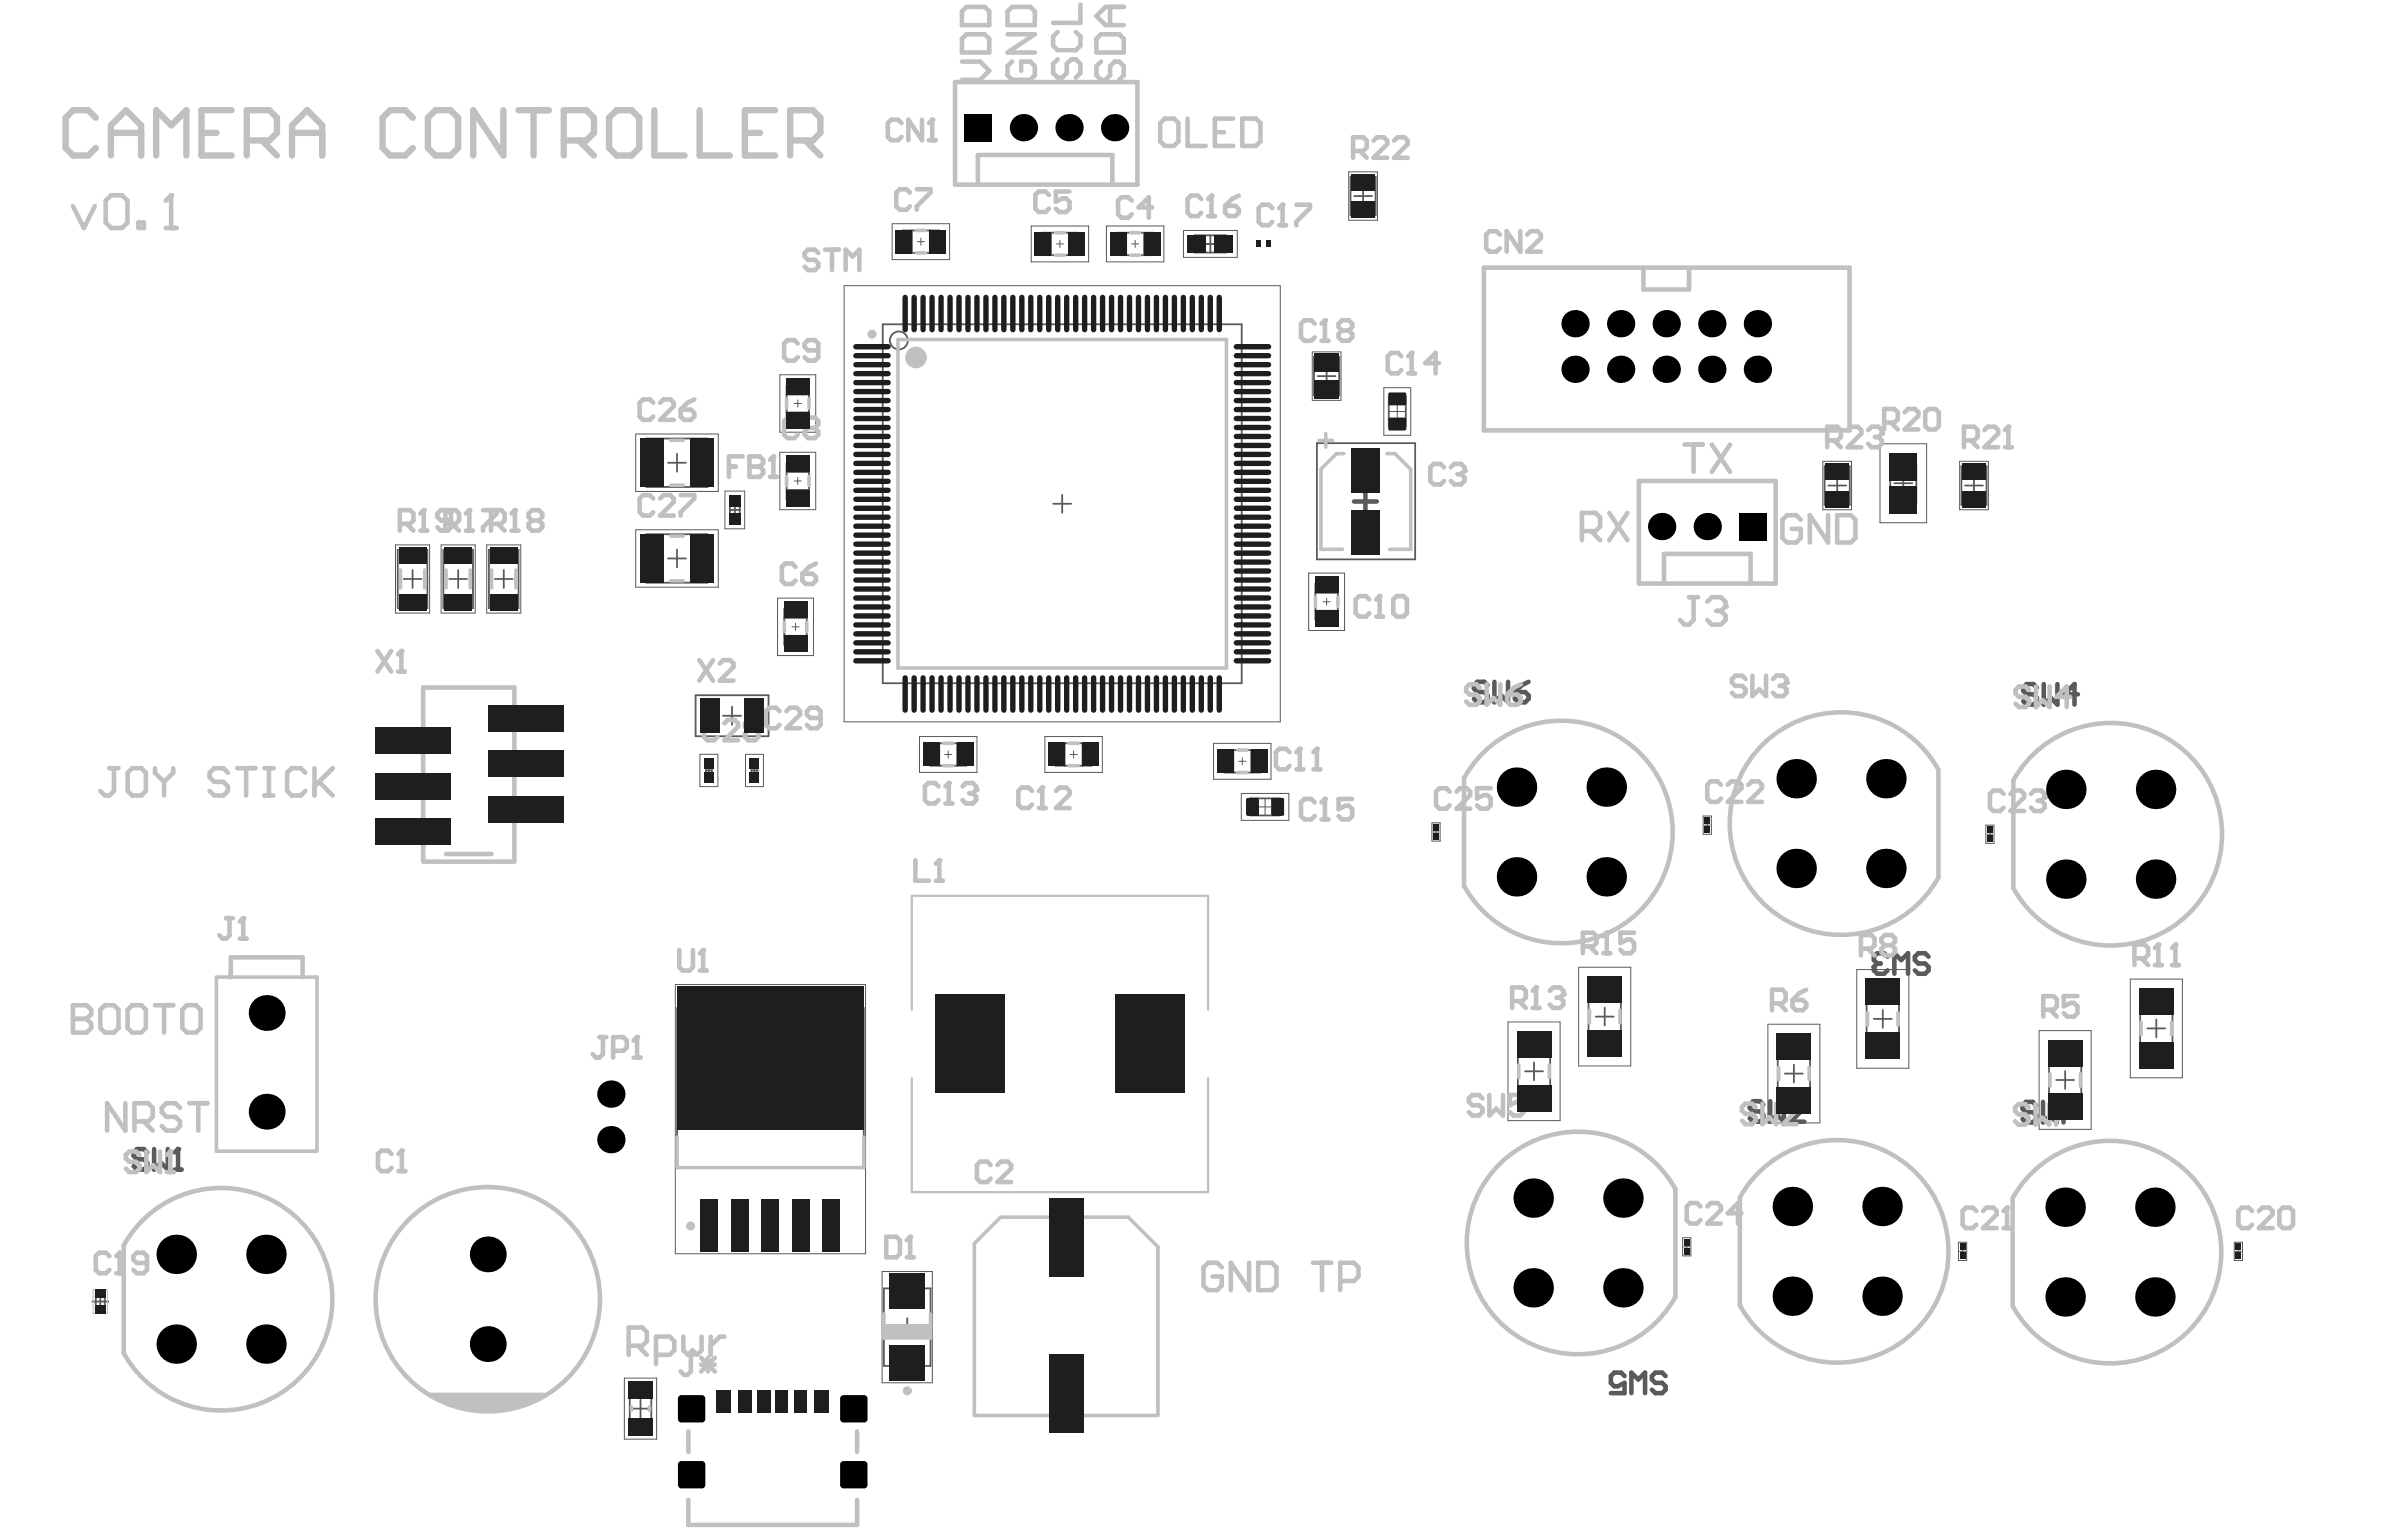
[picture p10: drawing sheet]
<svg xmlns="http://www.w3.org/2000/svg" width="446mm" height="284mm" viewBox="0 0 446 284" stroke-linecap="round" stroke-linejoin="round" font-family="sans-serif">
<g fill="none" stroke="#5a5a5a" stroke-width=".33">
<path d="M250.4 32.8h4.6v7.1h-4.6zM251.1 36.3h3.3M252.7 34.7v3.3M167.4 42.7h6.7v4.2h-6.7zM169.1 42.7v4.2M172.4 42.7v4.2M193.2 43.1h6.6v4.2h-6.6zM194.8 43.1v4.2M198.2 43.1v4.2M207.1 43.1h6.7v4.2h-6.7zM208.8 43.1v4.2M212.1 43.1v4.2"/>
<path d="M221.5 43.6h5.8v3.2h-5.8zM222.8 45.2h3.2M224.4 43.6v3.2M145.8 71.5h4.2v6.6h-4.2zM145.8 76.5h4.2M145.8 73.1h4.2M163.7 60.1h66.5v66.6h-66.5zM243.6 66.2h4.7v7.1h-4.7zM244.3 69.7h3.3M246 68.1v3.3M257.5 73.5h3.1v5.5h-3.1zM119.9 81.3h11.3v9h-11.3z"/>
<path d="M119.9 99h11.3v9h-11.3zM123.9 85.8h3.3M125.5 84.1v3.3M135.3 94.5h1.9M135.3 92.8h1.9v3.5h-1.9zM136.2 93.6v1.9M145.8 85.8h4.2v6.7h-4.2zM145.8 90.8h4.2M145.8 87.5h4.2M195.3 93.4h3.3M196.9 91.7v3.4M244.2 82.2h18.2v21.5h-18.2z"/>
<path d="M338.3 86.4h4.7v7.2h-4.7zM339 90h3.3M340.6 88.3v3.4M350.5 85.9h4.8v7.4h-4.8zM351.2 89.6h3.3M352.9 87.9v3.3M363.6 86.4h4.7v7.2h-4.7zM364.3 90h3.3M366 88.3v3.4M73.7 101.9h5.5v10.8h-5.5zM74.8 107.3h3.4M76.5 105.7v3.3"/>
<path d="M82.2 101.9h5.5v10.8h-5.5zM83.3 107.3h3.3M84.9 105.7v3.3M90.7 101.9h5.4v10.8h-5.4zM91.7 107.3h3.4M93.4 105.7v3.3M123.9 103.5h3.3M125.5 101.9v3.3M145.4 112.9h4.2v6.6h-4.2zM145.4 117.9h4.2M145.4 114.5h4.2M243.9 113.2h4.1"/>
<path d="M243.9 109.9h4.1M243.9 108.2h4.1v6.7h-4.1zM129 128.9h13.5v7.6h-13.5zM134 132.7h3.4M135.7 131v3.4M172.5 137.8h6.6v4.1h-6.6zM174.1 137.8v4.1M177.5 137.8v4.1M195.7 137.8h6.7v4.1h-6.7zM197.4 137.8v4.1M200.7 137.8v4.1M227 139.1h6.6v4.1h-6.6z"/>
<path d="M228.7 139.1v4.1M232 139.1v4.1M130.9 142.8h1.1M130.9 141.8h1.1v2.1h-1.1zM131.4 142.3v1.1M139.3 142.8h1.1M139.3 141.8h1.1v2.1h-1.1zM139.9 142.3v1.1M231.8 148h5.5v3.2h-5.5zM125.5 186.9h34.6v29.6h-34.6zM281.4 192.9h6v11.4h-6zM282.8 198.6h3.3"/>
<path d="M284.4 196.9v3.4M294.5 182.8h6v11.3h-6zM295.9 188.5h3.3M297.5 186.8v3.3M329.6 193.4h6v11.3h-6zM330.9 199h3.4M332.6 197.4v3.3M346.1 183.2h6v11.3h-6zM347.4 188.9h3.3M349.1 187.2v3.3M379.9 194.6h6v11.3h-6zM382.9 198.5v3.4"/>
<path d="M396.8 185h6v11.3h-6zM398.1 190.7h3.4M399.8 189v3.3M141.2 207.5h3.3M142.8 205.8v3.3M381.2 200.2h3.3M17.8 239.6h1.6v3.3h-1.6zM18.6 239.8v3M163.9 238.8h8.6v14.4h-8.6zM17.1 241.3h3M116.8 257.5h3.9v7.3h-3.9zM118.8 259.5v3.3"/>
<path d="M166.5 246h3.4M168.2 244.4v3.3M117.1 261.1h3.3"/>
<circle cx="166.7" cy="63.1" r="1.66"/>
</g>
<g fill="none" stroke="#5a5a5a" stroke-width=".19">
<path d="M250.1 31.9h5.3v8.9h-5.3zM156.5 53h80.9v80.8h-80.9zM165.4 41.5h10.7v6.6h-10.7zM170.1 44.8h1.3M170.7 44.1v1.4M191.2 41.9h10.6v6.6h-10.6zM195.8 45.2h1.4M196.5 44.6v1.3M205.1 41.9h10.7v6.6h-10.7zM209.8 45.2h1.3M210.5 44.6v1.3M219.4 42.7h10v5h-10z"/>
<path d="M144.6 69.5h6.6v10.6h-6.6zM147.2 74.8h1.4M147.9 74.1v1.4M243.3 65.2h5.3v9h-5.3zM256.6 71.9h5v8.8h-5zM257.5 76.3h3.1M259.1 74.7v3.2M117.9 80.5h15.3v10.6h-15.3zM117.9 98.2h15.3v10.7h-15.3zM134.4 91h3.7v7h-3.7zM144.6 83.8h6.6v10.7h-6.6zM147.2 89.2h1.4"/>
<path d="M147.9 88.5v1.3M338 85.5h5.3v9h-5.3zM348.6 82.3h8.6v14.6h-8.6zM363.3 85.5h5.3v9h-5.3zM73.3 101h6.4v12.7h-6.4zM81.8 101h6.3v12.7h-6.3zM90.2 101h6.4v12.7h-6.4zM144.2 110.9h6.6v10.6h-6.6zM146.8 116.2h1.4M147.5 115.5v1.4M242.6 106.2h6.7v10.7h-6.7zM245.3 111.6h1.3"/>
<path d="M246 110.9v1.3M129.8 139.8h3.3v6h-3.3zM138.2 139.8h3.3v6h-3.3zM170.5 136.5h10.6v6.7h-10.6zM175.1 139.9h1.4M175.8 139.2v1.3M193.7 136.5h10.7v6.7h-10.7zM198.4 139.9h1.3M199 139.2v1.3M225 137.8h10.6v6.7h-10.6zM229.7 141.1h1.3M230.1 147.1h8.9v5h-8.9z"/>
<path d="M230.3 140.5v1.3M233 149.6h3.1M234.5 148v3.2M265.5 152.5h1.5v3.4h-1.5zM265.7 154.2h1.1M266.2 153.7v1.1M315.8 151.3h1.5v3.4h-1.5zM316 153h1.1M316.5 152.4v1.1M368.2 153h1.5v3.3h-1.5zM368.4 154.7h1.1M368.9 154.1v1.1"/>
<path d="M292.7 179.3h9.6v18.3h-9.6zM344.2 179.7h9.7v18.3h-9.7zM125.2 182.5h35.3v49.9h-35.3zM279.6 189.5h9.6v18.2h-9.6zM327.8 189.9h9.6v18.3h-9.6zM378.1 191.1h9.6v18.3h-9.6zM395 181.5h9.6v18.3h-9.6zM163.5 235.7h9.4v20.6h-9.4zM312 229.4h1.5v3.4h-1.5zM312.2 231.1h1.1M312.7 230.6v1.1M363.1 230.3h1.5v3.4h-1.5z"/>
<path d="M363.3 232h1.1M363.9 231.4v1.1M414.2 230.3h1.6v3.4h-1.6zM414.5 232h1.1M415 231.4v1.1M115.8 255.5h5.9v11.3h-5.9z"/>
</g>
<path d="M251 93h4.3M253.1 90.9v4.2M27.3 213.6l-.6-.6h-1.3l-.6 .6v.7l.6 .6h1.3l.6 .6v.7l-.6 .6h-1.3l-.6-.6M28.6 213v3.8l1.2-1.3 1.3 1.3v-3.8M32.4 216.8h1.2M33 213v3.8" fill="none" stroke="#5a5a5a" stroke-width=".84"/>
<circle cx="33" cy="213" r=".42" fill="#5a5a5a"/>
<path d="M347.4 179.2v.7l.7 .6h1.2l.7-.6M357.6 177.3l-.7-.6h-1.2l-.7 .6v.7l.7 .6h1.2l.7 .6v.7l-.7 .6h-1.2l-.7-.6M351.2 180.5v-3.8l1.3 1.3 1.3-1.3v3.8M33 213l-.6 .6M326.9 204.8l-.6-.7h-1.3l-.6 .7v.6l.6 .6h1.3l.6 .7v.6l-.6 .6h-1.3l-.6-.6M328.2 204.1v3.8l1.3-1.2 1.2 1.2v-3.8M332 204.8l.6-.7h1.3l.6 .7v.6l-2.5 2.5h2.5" fill="none" stroke="#5a5a5a" stroke-width=".84"/>
<circle cx="347.4" cy="179.2" r=".42" fill="#5a5a5a"/>
<g fill="none" stroke="#5a5a5a" stroke-width=".84">
<path d="M275.8 127l-.6-.6h-1.3l-.6 .6v.7l.6 .6h1.3l.6 .6v.7l-.6 .6h-1.3l-.6-.6M277.1 126.4v3.8l1.2-1.3 1.3 1.3v-3.8M280.9 128.3h1.9l.6 .6v.7l-.6 .6h-1.3l-.6-.6zM283.4 126.4l-1.3 .6-1.2 1.3M377.6 127.5l-.6-.7h-1.3l-.6 .7v.6l.6 .6h1.3l.6 .7v.6l-.6 .6h-1.3l-.6-.6M378.9 126.8v3.8l1.3-1.2 1.3 1.2v-3.8M385.3 128.7h-2.6l1.9-1.9v3.8M348.1 178.6l-.7 .6M348.1 178.6h.6M350 177.3l-.7-.6h-1.2l-.7 .6v.7l.7 .6M377.5 204.9l-.6-.6h-1.3l-.6 .6v.6l.6 .7h1.3l.6 .6v.6l-.6 .7h-1.3l-.6-.7M378.8 204.3v3.8l1.2-1.3 1.3 1.3v-3.8"/>
<path d="M382.6 204.3h2.5v.6l-2.5 2.5v.7M301.2 255.1l-.6-.6h-1.3l-.6 .6v1.3l.6 .6h.6l1.3-.6v1.9h-2.5M302.5 258.3v-3.8l1.2 1.2 1.3-1.2v3.8M308.8 255.1l-.6-.6h-1.3l-.6 .6v.6l.6 .7h1.3l.6 .6v.6l-.6 .7h-1.3l-.6-.7"/>
</g>
<path d="M79.9 258.6h21.1l-4.6 2.5-6 .5-5.5-.5z" fill="#c0c0c0"/>
<path d="M17.3 239.1h2.6" fill="none" stroke="#c0c0c0" stroke-width=".19"/>
<path d="M42.8 177.5v3.6M56.1 177.5v3.6M127.6 278v4.7M127.6 265.4v3.8M158.9 265.4v3.8M158.9 278v4.7" fill="none" stroke="#c0c0c0" stroke-width=".84"/>
<path d="M124.3 99.4h2.4M124.3 89.9h2.4M124.3 81.6h2.4M145.8 88.3v1.7M150 88.3v1.7M124.3 107.7h2.4M145.4 115.4v1.6M149.6 115.4v1.6M117.1 260.8v.7M120.4 260.8v.7" fill="none" stroke="#c0c0c0" stroke-width=".66"/>
<circle cx="163.9" cy="248" r=".33" fill="#c0c0c0"/>
<g fill="none" stroke="#c0c0c0" stroke-width=".66">
<path d="M169.9 46.9h1.7M169.9 42.7h1.7M195.7 43.1h1.6M195.7 47.3h1.6M209.6 43.1h1.7M209.6 47.3h1.7M145.8 74v1.6M150 74v1.6M166.5 62.9h60.9v60.9h-60.9zM249.1 84.1h-1.3l-2.9 2.9v14.8h4M257.1 84.1h1.5l2.9 2.9v14.8h-3.9M74.2 105.7v3.3"/>
<path d="M78.7 105.7v3.3M82.7 105.7v3.3M87.2 105.7v3.3M91.1 105.7v3.3M95.6 105.7v3.3M243.9 110.7v1.7M248 110.7v1.7M175 137.8h1.6M198.2 137.8h1.7M229.5 139.1h1.7M175 141.9h1.6M198.2 141.9h1.7"/>
<path d="M229.5 143.2h1.7M40.1 181.1h18.7v32.3h-18.7zM281.6 197.4v2.4M287.2 197.4v2.4M294.7 187.3v2.3M300.3 187.3v2.3M329.8 197.9v2.3M335.4 197.9v2.3M346.2 187.7v2.3M351.9 187.7v2.3M380.1 199v2.4M385.7 199v2.4"/>
<path d="M397 189.5v2.3M402.6 189.5v2.3M125.5 210.8v5.7h34.6v-5.7M180.6 230.5l4.9-4.9h23.7l5.5 5.5v31.3h-34.1zM163.9 243.6v4.4h8.6v-4.4"/>
</g>
<g fill="none" stroke="#c0c0c0" stroke-width=".84">
<path d="M177.1 15.2h33.8v19h-33.8zM181.3 34.2v-5.5h24.9v5.5M275.1 49.6h67.8v30.2h-67.8zM304.7 49.6v4.1h8.5v-3.8M303.9 89.2h25.3v19h-25.3zM308.5 108.2v-5.5h16.1v5.5M78.5 159.6v-32.1h16.9v32.2h-16.9M82.7 158.3h8.4M271.4 144.2v20M359.4 142.7v20M373.3 144.7v19.9M42.8 177.5h13.3"/>
<path d="M22.9 230.9v19.9M310.6 220.4v20M322.6 222v20M373.1 222.1v20M79.9 258.6h21.1M127.6 282.7h31.3"/>
</g>
<path d="M17.3 239.1v4.3h2.6v-4.3" fill="none" stroke="#c0c0c0" stroke-width=".19"/>
<path d="M169 187.2v-21.1h55v21.1M169 199.9v21.1h55v-21.1" fill="none" stroke="#c0c0c0" stroke-width=".42"/>
<path d="M163.9 245.4h8.6v2.5h-8.6z" fill-rule="evenodd" fill="#c0c0c0"/>
<path d="M244.5 81.6h2.6M245.8 80.4v2.5" fill="none" stroke="#c0c0c0" stroke-width=".66"/>
<path d="M167.1 22.8l-.6-.6h-1.3l-.6 .6v2.6l.6 .6h1.3l.6-.6M168.7 35.7l-.6-.6h-1.3l-.6 .6v2.5l.6 .7h1.3l.6-.7M170 35.1h2.5v.6l-2.5 2.5v.7M170.9 22.2v3.8l-2.5-3.8v3.8M172.2 26h1.3M172.8 22.2v3.8M127.5 251.1h1.2M128.1 251.1v3.1l-.6 .7h-.7l-.6-.7M130 251.7l2.5 2.5M130 253h2.5M131.3 251.7v2.5M132.5 251.7l-2.5 2.5" fill="none" stroke="#c0c0c0" stroke-width=".84"/>
<circle cx="172.8" cy="22.2" r=".42" fill="#c0c0c0"/>
<g fill="none" stroke="#c0c0c0" stroke-width=".84">
<path d="M172.8 22.2l-.6 .6M194.5 36.1l-.7-.6h-1.2l-.7 .6v2.6l.7 .6h1.2l.7-.6M198.3 35.5h-2.5v1.9l1.2-.6h.7l.6 .6v1.3l-.6 .6h-1.3l-.6-.6M349.3 78.3h1.9l.7-.6v-1.3l-.7-.6h-1.9v3.8M350.6 78.3l1.3 1.3M353.1 76.4l.7-.6h1.2l.7 .6v.7l-2.6 2.5h2.6M356.9 76.4l.7-.6h1.2l.7 .6v2.6l-.7 .6h-1.2l-.7-.6zM328.5 186h1.9l.7-.6v-1.3l-.7-.6h-1.9v3.8M329.8 186l1.3 1.3M332.3 185.4h1.9l.7 .6v.6l-.7 .7h-1.2l-.7-.7zM334.9 183.5l-1.3 .6-1.3 1.3M378.8 187.2h1.9l.7-.6v-1.3l-.7-.6h-1.9v3.8"/>
<path d="M380.1 187.2l1.3 1.3M385.2 184.7h-2.6v1.9l1.3-.7h.6l.7 .7v1.2l-.7 .7h-1.2l-.7-.7M325.5 205.2l-.6-.6h-1.3l-.6 .6v.7l.6 .6h1.3l.6 .6v.7l-.6 .6h-1.3l-.6-.6M326.8 204.6v3.8l1.2-1.3 1.3 1.3v-3.8M330.6 205.2l.6-.6h1.3l.6 .6v.7l-2.5 2.5h2.5M376.1 205.3l-.6-.6h-1.3l-.6 .6v.7l.6 .6h1.3l.6 .6v.7l-.6 .6h-1.3l-.6-.6M377.4 204.7v3.8l1.3-1.3 1.2 1.3v-3.8M381.2 204.7h2.5v.6l-2.5 2.6v.6M20.3 232.9l-.6-.7h-1.3l-.7 .7v2.5l.7 .6h1.3l.6-.6M21.6 236h1.2M22.2 232.2v3.8"/>
</g>
<circle cx="22.2" cy="232.2" r=".42" fill="#c0c0c0"/>
<path d="M23.2 204.5v5.1l-3.3-5.1v5.1M24.9 207.9h2.6l.8-.8v-1.7l-.8-.9h-2.6v5.1M25.9 214.1l-.7-.6h-1.2l-.7 .6v.6l.7 .7h1.2l.7 .6v.6l-.7 .7h-1.2l-.7-.7M26.6 207.9l1.7 1.7M27.1 213.5v3.8l1.3-1.3 1.3 1.3v-3.8M30.9 217.3h1.3M31.6 213.5v3.8M33.4 205.4l-.9-.9h-1.7l-.8 .9v.8l.8 .9h1.7l.9 .8v.8l-.9 .9h-1.7l-.8-.9M35.1 204.5h3.4M36.8 204.5v5.1M22.2 232.2l-.6 .7M27.3 234.1h-1.9l-.7-.6v-.6l.7-.7h1.2l.7 .7v2.5l-.7 .6h-1.2l-.7-.6" fill="none" stroke="#c0c0c0" stroke-width=".84"/>
<circle cx="31.6" cy="213.5" r=".42" fill="#c0c0c0"/>
<path d="M74.1 97.1h1.9l.7-.6v-1.3l-.7-.6h-1.9v3.8M75.4 97.1l1.3 1.3M77.9 98.4h1.3M78.6 94.6v3.8M31.6 213.5l-.7 .6" fill="none" stroke="#c0c0c0" stroke-width=".84"/>
<circle cx="78.6" cy="94.6" r=".42" fill="#c0c0c0"/>
<path d="M78.6 94.6l-.7 .6M82.6 94.6v3.8M83 94.6l.6 .6v2.5l-.6 .7h-1.3l-.6-.7M83.6 96.5h-1.9l-.6-.7v-.6l.6-.6h2.8l.6 .6v1.3l-.6 .6h-1.9M83.8 97.1l1.3 1.3M86.4 98.4h1.2M87 94.6v3.8" fill="none" stroke="#c0c0c0" stroke-width=".84"/>
<circle cx="87" cy="94.6" r=".42" fill="#c0c0c0"/>
<path d="M87 94.6l-.6 .6M89.5 94.6h2.6v.6l-2.6 2.5v.7M111.1 192.3h1.3M111.8 192.3v3.1l-.7 .7h-.6l-.6-.7M113.7 194.8h1.9l.6-.6v-1.3l-.6-.6h-1.9v3.8M117.5 196.1h1.3M118.1 192.3v3.8" fill="none" stroke="#c0c0c0" stroke-width=".84"/>
<circle cx="118.1" cy="192.3" r=".42" fill="#c0c0c0"/>
<path d="M125.9 176.1v3.2l.7 .6h1.2l.7-.6v-3.2M129.7 179.9h1.3M130.4 176.1v3.8M118.1 192.3l-.6 .6" fill="none" stroke="#c0c0c0" stroke-width=".84"/>
<circle cx="130.4" cy="176.1" r=".42" fill="#c0c0c0"/>
<g fill="none" stroke="#c0c0c0" stroke-width=".84">
<path d="M135.2 86.5h1.2M137.7 84.6h-2.5v3.8M139 84.6v3.8h1.9l.6-.6v-.7l-.6-.6h-1.9M147.5 105.1l-.6-.6h-1.3l-.6 .6v2.5l.6 .7h1.3l.6-.7M148.8 106.4h1.9l.6 .6v.6l-.6 .7h-1.3l-.6-.7zM151.3 104.5l-1.3 .6-1.2 1.3M129.7 122.4l2.5 3.8M132.2 122.4l-2.5 3.8M133 134.1l-.6-.7h-1.3l-.6 .7v2.5l.6 .6h1.3l.6-.6M133.5 123l.6-.6h1.3l.6 .6v.6l-2.5 2.6h2.5M134.3 134.1l.6-.7h1.3l.6 .7v.6l-2.5 2.5h2.5M138.7 135.3l-.6-.6v-.6l.6-.7h1.3l.6 .7v.6l-.6 .6"/>
<path d="M138.7 135.3l-.6 .7v.6l.6 .6h1.3l.6-.6v-.6l-.6-.7M138.7 135.3h1.3M130.4 176.1l-.7 .7"/>
</g>
<circle cx="139" cy="86.5" r=".42" fill="#c0c0c0"/>
<path d="M139 84.6h1.9l.6 .6v.7l-.6 .6h-1.9M142.8 88.4h1.2M143.4 84.6v3.8" fill="none" stroke="#c0c0c0" stroke-width=".84"/>
<circle cx="143.4" cy="84.6" r=".42" fill="#c0c0c0"/>
<path d="M143.4 84.6l-.6 .6M164.3 229.3h1.9l.6 .6v2.5l-.6 .7h-1.9zM168.1 233.1h1.3M168.7 229.3v3.8" fill="none" stroke="#c0c0c0" stroke-width=".84"/>
<circle cx="168.7" cy="229.3" r=".42" fill="#c0c0c0"/>
<path d="M169.7 159.5v3.8h2.6M174.2 159.5v3.8M173.5 163.3h1.3M168.7 229.3l-.6 .6" fill="none" stroke="#c0c0c0" stroke-width=".84"/>
<circle cx="174.2" cy="159.5" r=".42" fill="#c0c0c0"/>
<path d="M174.2 159.5l-.7 .6M243.7 148.7l-.6-.6h-1.3l-.6 .6v2.6l.6 .6h1.3l.6-.6M245 151.9h1.3M245.6 148.1v3.8M183.7 216l-.7-.7h-1.2l-.7 .7v2.5l.7 .6h1.2l.7-.6M184.9 216l.7-.7h1.2l.7 .7v.6l-2.6 2.5h2.6" fill="none" stroke="#c0c0c0" stroke-width=".84"/>
<circle cx="245.6" cy="148.1" r=".42" fill="#c0c0c0"/>
<path d="M239.1 139.4l-.7-.6h-1.2l-.7 .6v2.6l.7 .6h1.2l.7-.6M241 138.8v3.8M240.3 142.6h1.3M245.6 148.1l-.6 .6M250.7 148.1h-2.5v1.9l1.2-.6h.7l.6 .6v1.3l-.6 .6h-1.3l-.6-.6" fill="none" stroke="#c0c0c0" stroke-width=".84"/>
<circle cx="241" cy="138.8" r=".42" fill="#c0c0c0"/>
<path d="M241 138.8l-.7 .6M244.2 138.8v3.8M243.5 142.6h1.3" fill="none" stroke="#c0c0c0" stroke-width=".84"/>
<circle cx="244.2" cy="138.8" r=".42" fill="#c0c0c0"/>
<path d="M245.6 59.4v3.8M243.7 60l-.6-.6h-1.3l-.6 .6v2.5l.6 .7h1.3l.6-.7M245 63.2h1.3M244.2 138.8l-.7 .6" fill="none" stroke="#c0c0c0" stroke-width=".84"/>
<circle cx="245.6" cy="59.4" r=".42" fill="#c0c0c0"/>
<g fill="none" stroke="#c0c0c0" stroke-width=".84">
<path d="M245.6 59.4l-.6 .6M248.8 61.3l-.6-.7v-.6l.6-.6h1.3l.6 .6v.6l-.6 .7M248.8 61.3l-.6 .6v.6l.6 .7h1.3l.6-.7v-.6l-.6-.6M248.8 61.3h1.3M267.7 86.6l-.6-.6h-1.3l-.6 .6v2.6l.6 .6h1.3l.6-.6M269 86.6l.6-.6h1.3l.6 .6v.7M274.4 127.5l-.7-.6h-1.2l-.7 .6v.6l.7 .7h1.2l.7 .6v.6l-.7 .7h-1.2l-.7-.7M275.6 126.9v3.8l1.3-1.3 1.3 1.3v-3.8M279.4 128.8h1.9l.7 .6v.6l-.7 .7h-1.2l-.7-.7zM282 126.9l-1.3 .6-1.3 1.3M274.9 203.6l-.7-.6h-1.2l-.7 .6v.7l.7 .6h1.2l.7 .6v.7l-.7 .6h-1.2l-.7-.6M276.1 203v3.8l1.3-1.3 1.3 1.3v-3.8"/>
<path d="M282.5 203h-2.6v1.9l1.3-.6h.6l.7 .6v1.3l-.7 .6h-1.2l-.7-.6"/>
</g>
<circle cx="271.5" cy="87.3" r=".42" fill="#c0c0c0"/>
<g fill="none" stroke="#c0c0c0" stroke-width=".84">
<path d="M278.1 43.5l-.7-.6h-1.2l-.7 .6v2.5l.7 .7h1.2l.7-.7M281.9 42.9v3.8l-2.6-3.8v3.8M283.1 43.5l.7-.6h1.2l.7 .6v.6l-2.6 2.6h2.6M270.3 87.9h.6M270.9 87.9l.6 .6v.7l-.6 .6h-1.3l-.6-.6M271.5 87.3l-.6 .6M293.3 98.5h2.5l.9-.9v-1.7l-.9-.8h-2.5v5M295 98.5l1.7 1.6M298.4 95.1l3.3 5M301.7 95.1l-3.3 5M323.6 125.9l-.6-.7h-1.3l-.6 .7v.6l.6 .7h1.3l.6 .6v.6l-.6 .7h-1.3l-.6-.7M324.9 125.2v3.9l1.3-1.3 1.2 1.3v-3.9"/>
<path d="M328.7 125.9l.6-.7h1.3l.6 .7v.6"/>
</g>
<circle cx="331.2" cy="126.5" r=".42" fill="#c0c0c0"/>
<g fill="none" stroke="#c0c0c0" stroke-width=".84">
<path d="M330 127.2h.6M330.6 127.2l.6 .6v.6l-.6 .7h-1.3l-.6-.7M331.2 126.5l-.6 .7M376.2 127.9l-.6-.6h-1.3l-.6 .6v.6l.6 .7h1.3l.6 .6v.6l-.6 .7h-1.3l-.6-.7M377.5 127.3v3.8l1.2-1.3 1.3 1.3v-3.8M383.8 129.2h-2.5l1.9-1.9v3.8M191.3 146.6l-.6-.6h-1.3l-.6 .6v2.6l.6 .6h1.3l.6-.6M192.6 149.8h1.3M193.2 146v3.8M345 175.9h1.9l.7-.7v-1.2l-.7-.7h-1.9v3.8M346.3 175.9l1.3 1.2M349.5 175.2l-.7-.6v-.6l.7-.7h1.2l.7 .7v.6l-.7 .6"/>
<path d="M349.5 175.2l-.7 .7v.6l.7 .6h1.2l.7-.6v-.6l-.7-.7M349.5 175.2h1.2"/>
</g>
<circle cx="193.2" cy="146" r=".42" fill="#c0c0c0"/>
<path d="M186.8 2.1l.8-.8h3.4l.9 .8v2.6h-5.1zM186.8 6.3h5.1l-5.1 3.4h5.1M187.6 11.4l-.8 .9v1.7l.8 .8h3.4l.9-.8v-1.7l-.9-.9h-1.7v1.7M196.1 11l-.9 .8v1.7l.9 .9h.8l.9-.9v-1.7l.8-.8h.9l.8 .8v1.7l-.8 .9M196.1 5.9l-.9 .9v1.7l.9 .8h3.4l.8-.8v-1.7l-.8-.9M200.3 .9v3.3h-5.1M222.7 36.9l-.6-.6h-1.3l-.6 .6v2.5l.6 .7h1.3l.6-.7M224.6 36.3v3.8M224 40.1h1.2M193.2 146l-.6 .6M195.8 146.6l.6-.6h1.3l.6 .6v.7l-2.5 2.5h2.5" fill="none" stroke="#c0c0c0" stroke-width=".84"/>
<circle cx="224.6" cy="36.3" r=".42" fill="#c0c0c0"/>
<path d="M209.8 37.2l-.6-.6h-1.3l-.6 .6v2.5l.6 .7h1.3l.6-.7M213.6 38.5h-2.5l1.9-1.9v3.8M224.6 36.3l-.6 .6M227.1 38.2h2l.6 .6v.6l-.6 .7h-1.3l-.7-.7zM229.7 36.3l-1.3 .6-1.3 1.3M268.8 146.8l-.7-.7h-1.2l-.7 .7v2.5l.7 .6h1.2l.7-.6M270 146.8l.7-.7h1.2l.7 .7v.6l-2.6 2.5h2.6M276.4 146.1h-2.6v1.9l1.3-.6h.6l.7 .6v1.3l-.7 .6h-1.2l-.7-.6M293.5 175.4h1.9l.6-.6v-1.3l-.6-.6h-1.9v3.8M294.7 175.4l1.3 1.3M297.3 176.7h1.2M297.9 172.9v3.8" fill="none" stroke="#c0c0c0" stroke-width=".84"/>
<circle cx="297.9" cy="172.9" r=".42" fill="#c0c0c0"/>
<path d="M319.1 145.5l-.7-.6h-1.2l-.7 .6v2.5l.7 .7h1.2l.7-.7M320.3 145.5l.7-.6h1.2l.7 .6v.6l-2.6 2.6h2.6M324.1 145.5l.7-.6h1.2l.7 .6v.6l-2.6 2.6h2.6M41.9 170.2h1.3M42.6 170.2v3.2l-.7 .6h-.6l-.6-.6M44.5 174h1.2M45.1 170.2v3.8M297.9 172.9l-.6 .6M303 172.9h-2.6v1.9l1.3-.6h.6l.7 .6v1.3l-.7 .6h-1.2l-.7-.6" fill="none" stroke="#c0c0c0" stroke-width=".84"/>
<circle cx="45.1" cy="170.2" r=".42" fill="#c0c0c0"/>
<path d="M333.9 96.3l-.9-.8h-1.7l-.8 .8v3.4l.8 .9h1.7l.9-.9v-1.7h-1.7M338.9 95.5v5.1l-3.4-5.1v5.1M340.6 95.5h2.6l.8 .8v3.4l-.8 .9h-2.6zM45.1 170.2l-.6 .6M72.6 213.9l-.6-.6h-1.3l-.6 .6v2.6l.6 .6h1.3l.6-.6M73.9 217.1h1.2M74.5 213.3v3.8" fill="none" stroke="#c0c0c0" stroke-width=".84"/>
<circle cx="74.5" cy="213.3" r=".42" fill="#c0c0c0"/>
<path d="M13.5 186.3v5.1h2.6l.8-.8v-.9l-.8-.8h-2.6M74.5 213.3l-.6 .6" fill="none" stroke="#c0c0c0" stroke-width=".84"/>
<circle cx="13.5" cy="188.9" r=".42" fill="#c0c0c0"/>
<path d="M70 120.7l2.5 3.8M72.5 120.7l-2.5 3.8M73.8 124.5h1.3M74.4 120.7v3.8M13.5 186.3h2.6l.8 .9v.8l-.8 .9h-2.6M18.6 187.2l.8-.9h1.7l.9 .9v3.4l-.9 .8h-1.7l-.8-.8zM23.7 187.2l.8-.9h1.7l.8 .9v3.4l-.8 .8h-1.7l-.8-.8zM28.7 186.3h3.4M30.4 186.3v5.1M33.8 187.2l.8-.9h1.7l.9 .9v3.4l-.9 .8h-1.7l-.8-.8z" fill="none" stroke="#c0c0c0" stroke-width=".84"/>
<circle cx="74.4" cy="120.7" r=".42" fill="#c0c0c0"/>
<path d="M91 97.1h1.9l.7-.6v-1.3l-.7-.6h-1.9v3.8M92.3 97.1l1.3 1.3M94.8 98.4h1.3M95.5 94.6v3.8M74.4 120.7l-.6 .6M144.5 131.8l-.6-.6h-1.3l-.6 .6v2.6l.6 .6h1.3l.6-.6M145.8 131.8l.6-.6h1.3l.6 .6v.7l-2.5 2.5h2.5M152.1 133.1h-1.9l-.6-.6v-.7l.6-.6h1.3l.6 .6v2.6l-.6 .6h-1.3l-.6-.6" fill="none" stroke="#c0c0c0" stroke-width=".84"/>
<circle cx="95.5" cy="94.6" r=".42" fill="#c0c0c0"/>
<g fill="none" stroke="#c0c0c0" stroke-width=".84">
<path d="M151.7 46.9l-.6-.6h-1.3l-.6 .6v.6l.6 .7h1.3l.6 .6v.6l-.6 .7h-1.3l-.6-.7M153 46.3h2.5M154.3 46.3v3.8M156.8 50.1v-3.8l1.3 1.2 1.2-1.2v3.8M121.1 74.7l-.6-.7h-1.3l-.6 .7v2.5l.6 .6h1.3l.6-.6M122.4 74.7l.6-.7h1.3l.6 .7v.6l-2.5 2.5h2.5M126.2 75.9h1.9l.6 .7v.6l-.6 .6h-1.3l-.6-.6zM128.7 74l-1.2 .7-1.3 1.2M147.9 78.1l-.6-.7h-1.3l-.6 .7v2.5l.6 .6h1.3l.6-.6M149.8 79.3l-.6-.6v-.6l.6-.7h1.3l.6 .7v.6l-.6 .6M149.8 79.3l-.6 .7v.6l.6 .6h1.3l.6-.6v-.6l-.6-.7M149.8 79.3h1.3"/>
<path d="M95.5 94.6l-.7 .6M98.6 96.5l-.6-.7v-.6l.6-.6h1.3l.6 .6v.6l-.6 .7M98.6 96.5l-.6 .6v.6l.6 .7h1.3l.6-.7v-.6l-.6-.6M98.6 96.5h1.3M280.4 185.6h1.9l.6-.6v-1.3l-.6-.6h-1.9v3.8M281.6 185.6l1.3 1.3M284.2 186.9h1.2M284.8 183.1v3.8M226.5 234.9l-.8-.8h-1.7l-.9 .8v3.4l.9 .9h1.7l.8-.9v-1.7h-1.7M231.6 234.1v5.1l-3.4-5.1v5.1M233.3 234.1h2.5l.9 .8v3.4l-.9 .9h-2.5zM243.4 234.1h3.4"/>
<path d="M245.1 234.1v5.1M248.5 237.5h2.5l.9-.9v-1.7l-.9-.8h-2.5v5.1"/>
</g>
<circle cx="284.8" cy="183.1" r=".42" fill="#c0c0c0"/>
<path d="M284.8 183.1l-.6 .6M287.3 183.7l.7-.6h1.2l.7 .6v.6" fill="none" stroke="#c0c0c0" stroke-width=".84"/>
<circle cx="289.9" cy="184.3" r=".42" fill="#c0c0c0"/>
<path d="M253.9 111.1l-.7-.6h-1.2l-.7 .6v2.6l.7 .6h1.2l.7-.6M255.1 114.3h1.3M255.8 110.5v3.8M288.6 185h.6M289.2 185l.7 .6v.6l-.7 .7h-1.2l-.7-.7M289.9 184.3l-.7 .7" fill="none" stroke="#c0c0c0" stroke-width=".84"/>
<circle cx="255.8" cy="110.5" r=".42" fill="#c0c0c0"/>
<path d="M259.8 66.1l-.6-.7h-1.3l-.6 .7v2.5l.6 .6h1.3l.6-.6M261.1 69.2h1.3M261.7 65.4v3.8M255.8 110.5l-.7 .6M258.3 111.1l.7-.6h1.2l.7 .6v2.6l-.7 .6h-1.2l-.7-.6z" fill="none" stroke="#c0c0c0" stroke-width=".84"/>
<circle cx="261.7" cy="65.4" r=".42" fill="#c0c0c0"/>
<g fill="none" stroke="#c0c0c0" stroke-width=".84">
<path d="M215.1 22.8l.9-.8h1.6l.9 .8v3.4l-.9 .9h-1.6l-.9-.9zM220.2 22v5.1h3.4M225.2 24.5h1.7M228.6 22h-3.4v5.1h3.4M230.3 22h2.6l.8 .8v3.4l-.8 .9h-2.6zM250.9 28h1.9l.6-.7v-1.2l-.6-.7h-1.9v3.8M252.1 28l1.3 1.2M254.7 26.1l.6-.7h1.3l.6 .7v.6l-2.5 2.5h2.5M258.5 26.1l.6-.7h1.3l.6 .7v.6l-2.5 2.5h2.5M261.7 65.4l-.6 .7M266.8 67.3h-2.5l1.9-1.9v3.8M395.7 177.6h1.9l.7-.6v-1.3l-.7-.6h-1.9v3.8"/>
<path d="M397 177.6l1.3 1.3M399.5 178.9h1.3M400.2 175.1v3.8"/>
</g>
<circle cx="400.2" cy="175.1" r=".42" fill="#c0c0c0"/>
<path d="M400.2 175.1l-.7 .6M402.7 178.9h1.3M403.3 175.1v3.8" fill="none" stroke="#c0c0c0" stroke-width=".84"/>
<circle cx="403.3" cy="175.1" r=".42" fill="#c0c0c0"/>
<path d="M371.5 147.2l-.7-.7h-1.2l-.7 .7v2.5l.7 .6h1.2l.7-.6M372.7 147.2l.7-.7h1.2l.7 .7v.6l-2.6 2.5h2.6M376.5 147.2l.7-.7h1.2l.7 .7v.6M403.3 175.1l-.6 .6" fill="none" stroke="#c0c0c0" stroke-width=".84"/>
<circle cx="379.1" cy="147.8" r=".42" fill="#c0c0c0"/>
<path d="M313.2 110.7h1.6M314 110.7v4.2l-.8 .9h-.9l-.8-.9M316.5 111.6l.9-.9h1.7l.8 .9v.8M377.8 148.4h.6M378.4 148.4l.7 .7v.6l-.7 .6h-1.2l-.7-.6M379.1 147.8l-.7 .6" fill="none" stroke="#c0c0c0" stroke-width=".84"/>
<circle cx="319.9" cy="112.4" r=".42" fill="#c0c0c0"/>
<path d="M342.6 79.7l.6-.6h1.3l.6 .6v.7l-2.5 2.5h2.5M346.4 79.7l.6-.6h1.3l.6 .6v.7M312.3 82.4h3.4M314 82.4v5.1M317.4 82.4l3.4 5.1M320.8 82.4l-3.4 5.1M338.8 81.6h1.9l.6-.6v-1.3l-.6-.6h-1.9v3.8M340 81.6l1.3 1.3M318.2 113.2h.9M319.1 113.2l.8 .9v.8l-.8 .9h-1.7l-.9-.9M319.9 112.4l-.8 .8" fill="none" stroke="#c0c0c0" stroke-width=".84"/>
<circle cx="348.9" cy="80.4" r=".42" fill="#c0c0c0"/>
<path d="M367.9 79.7l.7-.6h1.2l.7 .6v.7l-2.6 2.5h2.6M372.4 79.1v3.8M347.6 81h.7M348.3 81l.6 .6v.7l-.6 .6h-1.3l-.6-.6M348.9 80.4l-.6 .6M364.1 81.6h1.9l.7-.6v-1.3l-.7-.6h-1.9v3.8M365.4 81.6l1.3 1.3M371.7 82.9h1.3" fill="none" stroke="#c0c0c0" stroke-width=".84"/>
<circle cx="372.4" cy="79.1" r=".42" fill="#c0c0c0"/>
<g fill="none" stroke="#c0c0c0" stroke-width=".84">
<path d="M13.5 38.2l2 4.1 2.1-4.1M20.6 36.2h2l1 1v4.1l-1 1h-2l-1-1v-4.1zM31.7 36.2v6.1M25.7 41.3h1v1h-1zM30.7 42.3h2M372.4 79.1l-.7 .6M20.3 142.4h1.7M21.1 142.4v4.2l-.8 .9h-.9l-.8-.9M23.7 143.2l.8-.8h1.7l.8 .8v3.4l-.8 .9h-1.7l-.8-.9zM28.7 142.4v.8l1.7 1.7M30.4 144.9v2.6M32.1 142.4v.8l-1.7 1.7"/>
<path d="M42.3 143.2l-.9-.8h-1.7l-.8 .8v.9l.8 .8h1.7l.9 .9v.8l-.9 .9h-1.7l-.8-.9M43.9 142.4h3.4M45.6 142.4v5.1M49 142.4h1.7M49 147.5h1.7M49.9 142.4v5.1M56.6 143.2l-.8-.8h-1.7l-.9 .8v3.4l.9 .9h1.7l.8-.9M58.3 142.4v5.1M59.2 144.9l2.5 2.6M61.7 142.4l-3.4 3.4"/>
</g>
<circle cx="31.7" cy="36.2" r=".42" fill="#c0c0c0"/>
<path d="M31.7 36.2l-1 1M174 145.8l-.6-.6h-1.3l-.6 .6v2.5l.6 .7h1.3l.6-.7M175.3 149h1.2M175.9 145.2v3.8M116.6 249.5h2.5l.8-.9v-1.7l-.8-.8h-2.5v5.1M118.2 249.5l1.7 1.7M121.6 251.2h2.6l.8-.9v-1.7l-.8-.8h-2.6v5.1M126.7 247.8v2.5l.8 .9 .9-.9 .8 .9 .9-.9v-2.5M131.8 247.8v3.4M134.3 247.8h-.8l-1.7 1.7" fill="none" stroke="#c0c0c0" stroke-width=".84"/>
<circle cx="175.9" cy="145.2" r=".42" fill="#c0c0c0"/>
<path d="M175.9 145.2l-.6 .6M178.4 145.8l.7-.6h1.2l.7 .6v.6" fill="none" stroke="#c0c0c0" stroke-width=".84"/>
<circle cx="181" cy="146.4" r=".42" fill="#c0c0c0"/>
<g fill="none" stroke="#c0c0c0" stroke-width=".84">
<path d="M178.3 11.4h3.4l1.7 1.7-1.7 1.7h-3.4M178.3 7.2l.9-.9h3.4l.8 .9v2.5h-5.1zM178.3 2.1l.9-.8h3.4l.8 .8v2.6h-5.1zM235.9 38.6l-.6-.6h-1.3l-.6 .6v2.5l.6 .7h1.3l.6-.7M237.8 38v3.8M237.2 41.8h1.2M147.9 63.7l-.6-.6h-1.3l-.6 .6v2.5l.6 .7h1.3l.6-.7M151.7 65h-1.9l-.6-.7v-.6l.6-.6h1.3l.6 .6v2.5l-.6 .7h-1.3l-.6-.7M121.1 92.4l-.6-.6h-1.3l-.6 .6v2.6l.6 .6h1.3l.6-.6M122.4 92.4l.6-.6h1.3l.6 .6v.7l-2.5 2.5h2.5M126.2 91.8h2.5v.6l-2.5 2.6v.6M179.7 147.1h.6"/>
<path d="M180.3 147.1l.7 .6v.6l-.7 .7h-1.2l-.7-.7M181 146.4l-.7 .7"/>
</g>
<circle cx="237.8" cy="38" r=".42" fill="#c0c0c0"/>
<g fill="none" stroke="#c0c0c0" stroke-width=".84">
<path d="M203.3 7.2l.8-.9h3.4l.8 .9v2.5h-5zM204.1 11.4l-.8 .9v1.7l.8 .8h.9l.8-.8v-1.7l.9-.9h.8l.8 .9v1.7l-.8 .8M205.8 1.3v3.4M208.3 1.3h-3.3l-1.7 1.7 1.7 1.7h3.3M237.8 38l-.6 .6M240.3 38h2.6v.6l-2.6 2.5v.7M315.3 223.7l-.7-.7h-1.2l-.7 .7v2.5l.7 .6h1.2l.7-.6M316.5 223.7l.7-.7h1.2l.7 .7v.6l-2.6 2.5h2.6M322.9 224.9h-2.6l1.9-1.9v3.8M366.4 224.5l-.6-.6h-1.3l-.6 .6v2.5l.6 .7h1.3l.6-.7M367.7 224.5l.6-.6h1.3l.6 .6v.6l-2.5 2.6h2.5M371.5 227.7h1.2"/>
<path d="M372.1 223.9v3.8"/>
</g>
<circle cx="372.1" cy="223.9" r=".42" fill="#c0c0c0"/>
<g fill="none" stroke="#c0c0c0" stroke-width=".84">
<path d="M271.4 144.2a20.6 20.6 0 0 1 31.3-5.9 20.6 20.6 0 0 1 0 31.8 20.6 20.6 0 0 1-31.3-5.9M359.4 142.7a20.6 20.6 0 0 0-31.2-5.9 20.6 20.6 0 0 0 0 31.8 20.6 20.6 0 0 0 31.2-5.9M373.3 144.7a20.6 20.6 0 0 1 31.2-5.9 20.6 20.6 0 0 1 0 31.7 20.6 20.6 0 0 1-31.2-5.9M22.9 230.9a20.6 20.6 0 0 1 31.3-5.9 20.6 20.6 0 0 1 0 31.7 20.6 20.6 0 0 1-31.3-5.9M310.6 220.4a20.6 20.6 0 0 0-31.2-5.9 20.6 20.6 0 0 0 0 31.8 20.6 20.6 0 0 0 31.2-5.9M322.6 222a20.6 20.6 0 0 1 31.2-5.9 20.6 20.6 0 0 1 0 31.8 20.6 20.6 0 0 1-31.2-5.9M372.1 223.9l-.6 .6M373.2 222.1a20.6 20.6 0 0 1 31.2-5.9 20.6 20.6 0 0 1 0 31.8 20.6 20.6 0 0 1-31.2-5.9M417.5 224.5l-.6-.6h-1.3l-.6 .6v2.5l.6 .7h1.3l.6-.7M418.8 224.5l.6-.6h1.3l.6 .6v.6l-2.5 2.6h2.5M422.6 224.5l.6-.6h1.3l.6 .6v2.5l-.6 .7h-1.3l-.6-.7z"/>
<circle cx="90.4" cy="240.9" r="20.8"/>
</g>
<g fill="none" stroke="#c0c0c0" stroke-width="1.2">
<path d="M17.8 21.8l-1.4-1.4h-2.8l-1.4 1.4v5.6l1.4 1.4h2.8l1.4-1.4M20.6 28.8v-5.6l2.8-2.8 2.8 2.8v5.6M20.6 24.6h5.6M29 28.8v-8.4l2.8 2.8 2.8-2.8v8.4M37.4 24.6h2.8M43 20.4h-5.6v8.4h5.6M45.8 26h4.1l1.4-1.4v-2.8l-1.4-1.4h-4.1v8.4M48.5 26l2.8 2.8M54.1 24.6h5.6M54.1 28.8v-5.6l2.8-2.8 2.8 2.8v5.6M76.5 21.8l-1.4-1.4h-2.8l-1.4 1.4v5.6l1.4 1.4h2.8l1.4-1.4M79.3 21.8l1.4-1.4h2.8l1.4 1.4v5.6l-1.4 1.4h-2.8l-1.4-1.4z"/>
<path d="M93.3 20.4v8.4l-5.6-8.4v8.4M96.1 20.4h5.6M98.9 20.4v8.4M104.5 26h4.2l1.4-1.4v-2.8l-1.4-1.4h-4.2v8.4M107.3 26l2.8 2.8M112.9 21.8l1.4-1.4h2.8l1.4 1.4v5.6l-1.4 1.4h-2.8l-1.4-1.4zM121.3 20.4v8.4h5.6M129.7 20.4v8.4h5.6M138.1 24.6h2.8M143.7 20.4h-5.6v8.4h5.6M146.5 26h4.2l1.4-1.4v-2.8l-1.4-1.4h-4.2v8.4M149.3 26l2.8 2.8"/>
</g>
<g fill="none" stroke="#c0c0c0" stroke-width=".83">
<circle cx="161.7" cy="61.9" r=".42"/>
<circle cx="128" cy="227.3" r=".42"/>
<circle cx="168.2" cy="257.8" r=".42"/>
</g>
<circle cx="169.8" cy="66.3" r="1" fill="none" stroke="#c0c0c0" stroke-width="2"/>
<path d="M128.9 273.4h.1M157.6 273.4h.1" fill="none" stroke="#1e1e1e" stroke-width=".84"/>
<g fill="#000">
<path d="M125.7 259.3h.6zM125.9 258.8l.4-.2v.7h-.6z"/>
<path d="M130.1 258.6v.7zM130.1 258.6a.63 .63 0 0 1 .7 .7h-.7z"/>
<path d="M155.8 259.3h.6zM156 258.8l.4-.2v.7h-.6z"/>
<path d="M160.2 258.6v.7zM160.2 258.6a.63 .63 0 0 1 .6 .7h-.6z"/>
<path d="M126.3 263.1v.6zM125.7 263.1h.6v.6a.63 .63 0 0 1-.6-.6z"/>
<path d="M125.7 271.5h.6zM125.9 271l.4-.1v.6h-.6z"/>
<path d="M126.3 275.3v.6zM125.7 275.3h.6v.6a.63 .63 0 0 1-.6-.6z"/>
<path d="M130.1 263.1h.7zM130.1 263.1h.7a.63 .63 0 0 1-.7 .6z"/>
<path d="M130.1 270.9v.6zM130.1 270.9a.63 .63 0 0 1 .7 .6h-.7z"/>
<path d="M130.1 275.3h.7zM130.1 275.3h.7a.63 .63 0 0 1-.7 .6z"/>
<path d="M155.8 271.5h.6zM155.9 271l.5-.1v.6h-.6z"/>
<path d="M156.4 275.3v.6zM155.8 275.3h.6v.6a.63 .63 0 0 1-.6-.6z"/>
<path d="M156.4 263.1v.6zM155.8 263.1h.6v.6a.63 .63 0 0 1-.6-.6z"/>
<path d="M160.2 270.9v.6zM160.2 270.9a.63 .63 0 0 1 .6 .6h-.6z"/>
<path d="M160.2 275.3h.6zM160.2 275.3h.6a.63 .63 0 0 1-.6 .6z"/>
<path d="M160.2 263.1h.6zM160.2 263.1h.6a.63 .63 0 0 1-.6 .6z"/>
<circle cx="189.8" cy="23.7" r="2.53"/>
<circle cx="198.2" cy="23.7" r="2.53"/>
<circle cx="206.7" cy="23.7" r="2.53"/>
<circle cx="292" cy="68.5" r="2.53"/>
<circle cx="292" cy="60" r="2.53"/>
<circle cx="300.5" cy="68.5" r="2.53"/>
<circle cx="300.5" cy="60" r="2.53"/>
<circle cx="308.9" cy="68.5" r="2.53"/>
<circle cx="308.9" cy="60" r="2.53"/>
<circle cx="317.4" cy="60" r="2.53"/>
<circle cx="317.4" cy="68.5" r="2.53"/>
<circle cx="325.8" cy="60" r="2.53"/>
<circle cx="325.8" cy="68.5" r="2.53"/>
<circle cx="308.1" cy="97.6" r="2.53"/>
<circle cx="316.5" cy="97.6" r="2.53"/>
<circle cx="281.2" cy="145.9" r="3.7"/>
<circle cx="297.8" cy="145.9" r="3.7"/>
<circle cx="333" cy="144.4" r="3.7"/>
<circle cx="349.7" cy="144.4" r="3.7"/>
<circle cx="383" cy="146.3" r="3.7"/>
<circle cx="399.7" cy="146.3" r="3.7"/>
<circle cx="281.2" cy="162.6" r="3.7"/>
<circle cx="297.8" cy="162.6" r="3.7"/>
<circle cx="333" cy="161" r="3.7"/>
<circle cx="349.7" cy="161" r="3.7"/>
<circle cx="383" cy="163" r="3.7"/>
<circle cx="399.7" cy="163" r="3.7"/>
<circle cx="49.4" cy="187.8" r="3.3"/>
<circle cx="49.4" cy="206.1" r="3.3"/>
<circle cx="113.3" cy="202.8" r="2.53"/>
<circle cx="113.3" cy="211.3" r="2.53"/>
<circle cx="32.7" cy="232.5" r="3.7"/>
<circle cx="49.3" cy="232.5" r="3.7"/>
<circle cx="90.4" cy="232.5" r="3.3"/>
<circle cx="284.3" cy="222.1" r="3.7"/>
<circle cx="284.3" cy="238.7" r="3.7"/>
<circle cx="300.9" cy="222.1" r="3.7"/>
<circle cx="300.9" cy="238.7" r="3.7"/>
<circle cx="332.3" cy="223.7" r="3.7"/>
<circle cx="348.9" cy="223.7" r="3.7"/>
<circle cx="382.9" cy="223.8" r="3.7"/>
<circle cx="399.5" cy="223.8" r="3.7"/>
<circle cx="32.7" cy="249.2" r="3.7"/>
<circle cx="49.3" cy="249.2" r="3.7"/>
<circle cx="90.4" cy="249.2" r="3.3"/>
<circle cx="332.3" cy="240.3" r="3.7"/>
<circle cx="348.9" cy="240.3" r="3.7"/>
<circle cx="382.9" cy="240.4" r="3.7"/>
<circle cx="399.5" cy="240.4" r="3.7"/>
</g>
<g fill="#000">
<path d="M178.8 21.1h5v5.1h-5z" fill-rule="evenodd"/>
<path d="M322.5 95.1h5v5h-5z" fill-rule="evenodd"/>
<path d="M125.7 259.3l.6-.7h3.8l.7 .7v3.8l-.7 .6h-3.8l-.6-.6z" fill-rule="evenodd"/>
<path d="M155.8 259.3l.6-.7h3.8l.6 .7v3.8l-.6 .6h-3.8l-.6-.6z" fill-rule="evenodd"/>
<path d="M125.7 271.5l.6-.6h3.8l.7 .6v3.8l-.7 .6h-3.8l-.6-.6z" fill-rule="evenodd"/>
<path d="M155.8 271.5l.6-.6h3.8l.6 .6v3.8l-.6 .6h-3.8l-.6-.6z" fill-rule="evenodd"/>
</g>
<g fill="#1e1e1e">
<path d="M17.6 238.9h2v1.7h-2z" fill-rule="evenodd"/>
<path d="M82.4 110.2h5.1v3h-5.1z" fill-rule="evenodd"/>
<path d="M130.6 143.2h1.7v1.8h-1.7z" fill-rule="evenodd"/>
<path d="M136.9 257.8h2.6v4.2h-2.6z" fill-rule="evenodd"/>
<path d="M139 143.2h1.7v1.8h-1.7z" fill-rule="evenodd"/>
<path d="M143.8 257.8h2.3v4.2h-2.3z" fill-rule="evenodd"/>
<path d="M151 257.8h2.7v4.2h-2.7z" fill-rule="evenodd"/>
<path d="M172.4 42.6h3v4.4h-3z" fill-rule="evenodd"/>
<path d="M225.2 43.6h3.4v3.3h-3.4z" fill-rule="evenodd"/>
<path d="M234.7 44.6h.8v1.2h-.8z" fill-rule="evenodd"/>
<path d="M232.9 44.6h.8v1.2h-.8z" fill-rule="evenodd"/>
<path d="M257.4 77.7l.3-.3h2.7l.3 .3v1.8l-.3 .3h-2.7l-.3-.3z" fill-rule="evenodd"/>
<path d="M265.7 152.8h1.1v1.2h-1.1z" fill-rule="evenodd"/>
<path d="M312.2 231.4h1v1.2h-1z" fill-rule="evenodd"/>
<path d="M316 151.5h1v1.2h-1z" fill-rule="evenodd"/>
<path d="M316 153.2h1v1.2h-1z" fill-rule="evenodd"/>
<path d="M338.5 91.1h4.3v3h-4.3z" fill-rule="evenodd"/>
<path d="M363.4 232.2h1v1.2h-1z" fill-rule="evenodd"/>
<path d="M363.4 230.5h1v1.2h-1z" fill-rule="evenodd"/>
<path d="M368.4 153.2h1v1.2h-1z" fill-rule="evenodd"/>
<path d="M414.5 232.2h1v1.2h-1z" fill-rule="evenodd"/>
<path d="M414.5 230.5h1v1.2h-1z" fill-rule="evenodd"/>
<path d="M17.6 241.9h2v1.7h-2z" fill-rule="evenodd"/>
<path d="M82.4 101.4h5.1v3h-5.1z" fill-rule="evenodd"/>
<path d="M116.5 256.1h4.5v3.3h-4.5z" fill-rule="evenodd"/>
<path d="M116.5 262.8h4.5v3.3h-4.5z" fill-rule="evenodd"/>
<path d="M130.6 140.6h1.7v1.9h-1.7z" fill-rule="evenodd"/>
<path d="M129.7 129.5h3.7v6.3h-3.7z" fill-rule="evenodd"/>
<path d="M139 140.6h1.7v1.9h-1.7z" fill-rule="evenodd"/>
</g>
<g fill="#1e1e1e">
<path d="M260.4 77.4v.3zM260.4 77.4l.3 .3h-.3z"/>
<path d="M257.4 77.7h.3zM257.4 77.6l.3-.2v.3h-.3z"/>
<path d="M257.7 79.5v.3zM257.4 79.5h.3v.3z"/>
<path d="M260.4 79.5h.3zM260.4 79.5h.3v.2l-.3 .1z"/>
</g>
<path d="M167.8 55.1v6M167.8 125.7v6M171.1 125.7v6M172.8 125.7v6M174.5 125.7v6" fill="none" stroke="#1e1e1e" stroke-width="1"/>
<path d="M171.1 137.7h3v4.3h-3z" fill-rule="evenodd" fill="#1e1e1e"/>
<path d="M171.1 55.1v6M172.8 55.1v6M174.5 55.1v6M177.8 125.7v6M179.5 125.7v6M181.1 125.7v6" fill="none" stroke="#1e1e1e" stroke-width="1"/>
<path d="M177.5 137.7h3v4.3h-3z" fill-rule="evenodd" fill="#1e1e1e"/>
<g fill="none" stroke="#1e1e1e" stroke-width="1">
<path d="M177.8 55.1v6M179.5 55.1v6M181.1 55.1v6M184.5 55.1v6M186.1 55.1v6M187.8 55.1v6M191.1 55.1v6M192.8 55.1v6M194.4 55.1v6M184.5 125.7v6M186.1 125.7v6M187.8 125.7v6"/>
<path d="M191.1 125.7v6M192.8 125.7v6M194.4 125.7v6"/>
</g>
<path d="M191.9 43.1h2.9v4.3h-2.9z" fill-rule="evenodd" fill="#1e1e1e"/>
<path d="M197.8 55.1v6M199.4 55.1v6M201.1 55.1v6M197.8 125.7v6M199.4 125.7v6M201.1 125.7v6" fill="none" stroke="#1e1e1e" stroke-width="1"/>
<path d="M198.2 43.1h3v4.3h-3z" fill-rule="evenodd" fill="#1e1e1e"/>
<path d="M204.4 55.1v6M206.1 55.1v6M207.7 55.1v6M204.4 125.7v6M206.1 125.7v6M207.7 125.7v6" fill="none" stroke="#1e1e1e" stroke-width="1"/>
<path d="M205.8 43.1h3v4.3h-3z" fill-rule="evenodd" fill="#1e1e1e"/>
<path d="M211.1 55.1v6M212.7 55.1v6M214.4 55.1v6M211.1 125.7v6M212.7 125.7v6M214.4 125.7v6" fill="none" stroke="#1e1e1e" stroke-width="1"/>
<path d="M212.1 43.1h3v4.3h-3z" fill-rule="evenodd" fill="#1e1e1e"/>
<path d="M217.7 55.1v6M219.4 55.1v6M221.1 55.1v6M217.7 125.7v6M219.4 125.7v6M221.1 125.7v6M224.4 125.7v6M226.1 125.7v6" fill="none" stroke="#1e1e1e" stroke-width="1"/>
<path d="M225.7 139h3v4.3h-3z" fill-rule="evenodd" fill="#1e1e1e"/>
<path d="M224.4 55.1v6M226.1 55.1v6" fill="none" stroke="#1e1e1e" stroke-width="1"/>
<g fill="#1e1e1e">
<path d="M231 148.2l.3-.3h1.8l.3 .3v2.8l-.3 .2h-1.8l-.3-.2z" fill-rule="evenodd"/>
<path d="M232 139h3v4.3h-3z" fill-rule="evenodd"/>
<path d="M243.8 113.2h4.3v3h-4.3z" fill-rule="evenodd"/>
<path d="M243.8 106.9h4.3v3h-4.3z" fill-rule="evenodd"/>
<path d="M250.6 32.3h4.3v3h-4.3z" fill-rule="evenodd"/>
<path d="M257.4 73.1l.3-.3h2.7l.3 .3v1.8l-.3 .3h-2.7l-.3-.3z" fill-rule="evenodd"/>
<path d="M265.7 154.5h1.1v1.2h-1.1z" fill-rule="evenodd"/>
<path d="M312.2 229.7h1v1.2h-1z" fill-rule="evenodd"/>
<path d="M338.5 85.9h4.3v3h-4.3z" fill-rule="evenodd"/>
<path d="M368.4 154.9h1v1.2h-1z" fill-rule="evenodd"/>
<path d="M129.9 222.4h3.3v9.7h-3.3z" fill-rule="evenodd"/>
<path d="M250.6 37.4h4.3v3h-4.3z" fill-rule="evenodd"/>
<path d="M73.9 110.2h5.2v3h-5.2z" fill-rule="evenodd"/>
<path d="M90.8 110.2h5.2v3h-5.2z" fill-rule="evenodd"/>
<path d="M147.2 257.8h2.3v4.2h-2.3z" fill-rule="evenodd"/>
<path d="M140.3 257.8h2.5v4.2h-2.5z" fill-rule="evenodd"/>
<path d="M132.8 257.8h2.7v4.2h-2.7z" fill-rule="evenodd"/>
<path d="M145.3 117.9h4.4v3h-4.4z" fill-rule="evenodd"/>
<path d="M145.3 111.5h4.4v3h-4.4z" fill-rule="evenodd"/>
<path d="M135.2 95.1h2.1v2.2h-2.1z" fill-rule="evenodd"/>
<path d="M135.2 91.8h2.1v2.2h-2.1z" fill-rule="evenodd"/>
<path d="M145.7 90.8h4.4v3h-4.4z" fill-rule="evenodd"/>
<path d="M145.7 84.5h4.4v3h-4.4z" fill-rule="evenodd"/>
<path d="M145.7 76.5h4.4v3h-4.4z" fill-rule="evenodd"/>
<path d="M145.7 70.1h4.4v3h-4.4z" fill-rule="evenodd"/>
</g>
<g fill="#1e1e1e">
<path d="M233.1 151h.3zM233.1 151h.3v.1l-.3 .1z"/>
<path d="M233.1 147.9v.3zM233.1 147.9l.3 .3h-.3z"/>
<path d="M231 148.2h.3zM231.1 148.1l.2-.2v.3h-.3z"/>
<path d="M231.3 151v.2zM231 151h.3v.2z"/>
<path d="M260.4 72.8v.3zM260.4 72.8l.3 .3h-.3z"/>
<path d="M257.4 73.1h.3zM257.4 72.9l.3-.1v.3h-.3z"/>
<path d="M257.7 74.9v.3zM257.4 74.9h.3v.3z"/>
<path d="M260.4 74.9h.3zM260.4 74.9h.3v.1l-.3 .2z"/>
</g>
<g fill="none" stroke="#1e1e1e" stroke-width="1">
<path d="M158.7 79.2h6M158.7 77.6h6M158.7 75.9h6M158.7 72.6h6M158.7 70.9h6M158.7 69.3h6M158.7 65.9h6M158.7 64.3h6M158.7 99.2h6M158.7 97.5h6M158.7 95.9h6M158.7 92.6h6"/>
<path d="M158.7 90.9h6M158.7 89.2h6M158.7 85.9h6M158.7 84.2h6M158.7 82.6h6M158.7 119.2h6M158.7 117.5h6M158.7 115.8h6M158.7 112.5h6M158.7 110.9h6M158.7 109.2h6M158.7 105.9h6"/>
<path d="M158.7 104.2h6M158.7 102.5h6M158.7 120.8h6"/>
</g>
<g fill="#1e1e1e">
<path d="M166.1 42.6h3v4.4h-3z" fill-rule="evenodd"/>
<path d="M220.2 43.6h3.5v3.3h-3.5z" fill-rule="evenodd"/>
<path d="M243.7 70.5h4.5v3.5h-4.5z" fill-rule="evenodd"/>
<path d="M363.8 91.1h4.3v3h-4.3z" fill-rule="evenodd"/>
<path d="M396.6 183.2h6.3v5h-6.3z" fill-rule="evenodd"/>
<path d="M73.9 101.4h5.2v3h-5.2z" fill-rule="evenodd"/>
<path d="M90.8 101.4h5.2v3h-5.2z" fill-rule="evenodd"/>
<path d="M118.7 99h4.3v9h-4.3z" fill-rule="evenodd"/>
<path d="M118.7 81.3h4.3v9h-4.3z" fill-rule="evenodd"/>
<path d="M138.1 129.5h3.6v6.3h-3.6z" fill-rule="evenodd"/>
<path d="M128 99h4.3v9h-4.3z" fill-rule="evenodd"/>
<path d="M128 81.3h4.3v9h-4.3z" fill-rule="evenodd"/>
<path d="M164.9 236h6.6v6.7h-6.6z" fill-rule="evenodd"/>
</g>
<g fill="none" stroke="#1e1e1e" stroke-width="1">
<path d="M169.5 55.1v6M176.1 55.1v6M158.7 74.3h6M158.7 67.6h6M158.7 94.2h6M158.7 87.6h6M158.7 80.9h6M158.7 114.2h6M158.7 107.5h6M158.7 100.9h6M158.7 122.5h6M169.5 125.7v6"/>
<path d="M176.1 125.7v6M182.8 125.7v6M189.4 125.7v6M196.1 125.7v6M202.8 125.7v6"/>
</g>
<g fill="#1e1e1e">
<path d="M200.7 137.7h3v4.3h-3z" fill-rule="evenodd"/>
<path d="M194.4 137.7h3v4.3h-3z" fill-rule="evenodd"/>
</g>
<path d="M182.8 55.1v6M189.4 55.1v6M196.1 55.1v6M202.8 55.1v6M209.4 55.1v6M216.1 55.1v6M222.7 55.1v6M209.4 125.7v6M216.1 125.7v6M222.7 125.7v6" fill="none" stroke="#1e1e1e" stroke-width="1"/>
<g fill="#1e1e1e">
<path d="M235.7 148.2l.3-.3h1.8l.3 .3v2.8l-.3 .2h-1.8l-.3-.2z" fill-rule="evenodd"/>
<path d="M250.5 94.6h5.3v8.3h-5.3z" fill-rule="evenodd"/>
<path d="M243.7 65.5h4.5v3.5h-4.5z" fill-rule="evenodd"/>
<path d="M294.4 191h6.3v4.9h-6.3z" fill-rule="evenodd"/>
<path d="M294.4 181h6.3v5h-6.3z" fill-rule="evenodd"/>
<path d="M329.4 201.5h6.4v5h-6.4z" fill-rule="evenodd"/>
<path d="M329.4 191.5h6.4v5h-6.4z" fill-rule="evenodd"/>
<path d="M345.9 191.4h6.3v5h-6.3z" fill-rule="evenodd"/>
<path d="M345.9 181.4h6.3v5h-6.3z" fill-rule="evenodd"/>
<path d="M363.8 85.9h4.3v3h-4.3z" fill-rule="evenodd"/>
<path d="M350.3 83.9h5.2v5.2h-5.2z" fill-rule="evenodd"/>
<path d="M379.7 202.7h6.3v5h-6.3z" fill-rule="evenodd"/>
<path d="M379.7 192.7h6.3v5h-6.3z" fill-rule="evenodd"/>
<path d="M396.6 193.1h6.3v5h-6.3z" fill-rule="evenodd"/>
<path d="M135.5 222.4h3.3v9.7h-3.3z" fill-rule="evenodd"/>
<path d="M141.2 222.4h3.3v9.7h-3.3z" fill-rule="evenodd"/>
<path d="M146.8 222.4h3.4v9.7h-3.4z" fill-rule="evenodd"/>
<path d="M164.9 249.4h6.6v6.6h-6.6z" fill-rule="evenodd"/>
<path d="M152.5 222.4h3.3v9.7h-3.3z" fill-rule="evenodd"/>
<path d="M194.6 251h6.3v14.6h-6.3z" fill-rule="evenodd"/>
<path d="M194.6 222h6.3v14.7h-6.3z" fill-rule="evenodd"/>
<path d="M206.7 184.4h12.9v18.3h-12.9z" fill-rule="evenodd"/>
<path d="M250.5 83h5.3v8.3h-5.3z" fill-rule="evenodd"/>
<path d="M350.3 90.1h5.2v5.1h-5.2z" fill-rule="evenodd"/>
<path d="M69.5 143.3h14v5h-14z" fill-rule="evenodd"/>
</g>
<g fill="#1e1e1e">
<path d="M237.8 151h.3zM237.8 151h.3l-.1 .1-.2 .1z"/>
<path d="M237.8 147.9v.3zM237.8 147.9l.3 .3h-.3z"/>
<path d="M235.7 148.2h.3zM235.7 148.1l.3-.2v.3h-.3z"/>
<path d="M236 151v.2zM235.7 151h.3v.2z"/>
</g>
<g fill="none" stroke="#1e1e1e" stroke-width="1">
<path d="M229.2 75.9h6M229.2 77.6h6M229.2 79.2h6M229.2 69.3h6M229.2 70.9h6M229.2 72.6h6M229.2 64.3h6M229.2 65.9h6M229.2 95.9h6M229.2 97.5h6M229.2 99.2h6M229.2 89.2h6"/>
<path d="M229.2 90.9h6M229.2 92.6h6M229.2 82.6h6M229.2 84.2h6M229.2 85.9h6M229.2 115.8h6M229.2 117.5h6M229.2 119.2h6M229.2 109.2h6M229.2 110.9h6M229.2 112.5h6M229.2 102.5h6"/>
<path d="M229.2 104.2h6M229.2 105.9h6M229.2 120.8h6"/>
</g>
<g fill="#1e1e1e">
<path d="M69.5 151.7h14v5h-14z" fill-rule="evenodd"/>
<path d="M69.5 134.8h14v5h-14z" fill-rule="evenodd"/>
<path d="M90.5 147.5h13.9v5h-13.9z" fill-rule="evenodd"/>
<path d="M90.5 139.1h13.9v5h-13.9z" fill-rule="evenodd"/>
<path d="M90.5 130.6h13.9v5h-13.9z" fill-rule="evenodd"/>
<path d="M281.3 201.1h6.3v5h-6.3z" fill-rule="evenodd"/>
<path d="M281.3 191.1h6.3v5h-6.3z" fill-rule="evenodd"/>
</g>
<path d="M229.2 67.6h6M229.2 74.3h6M229.2 94.2h6M229.2 80.9h6M229.2 87.6h6M229.2 100.9h6M229.2 107.5h6M229.2 114.2h6M229.2 122.5h6" fill="none" stroke="#1e1e1e" stroke-width="1"/>
<g fill="#1e1e1e">
<path d="M125.5 182.9h34.6v26.6h-34.6z" fill-rule="evenodd"/>
<path d="M173.5 184.4h12.8v18.3h-12.8z" fill-rule="evenodd"/>
</g>
</svg>
